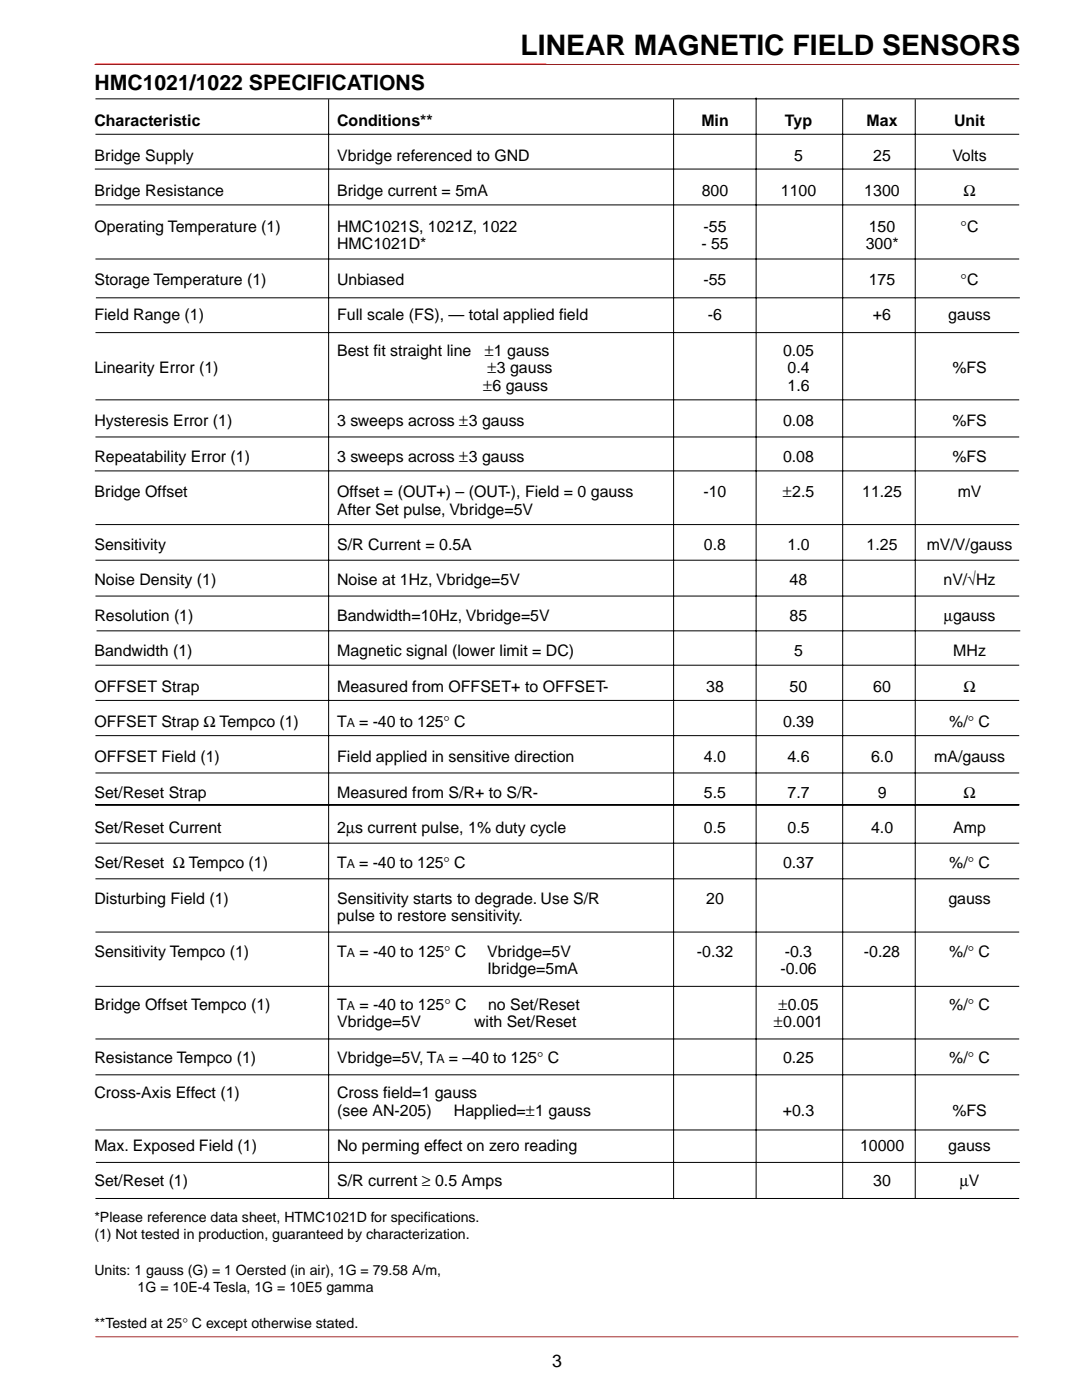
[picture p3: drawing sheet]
<svg xmlns="http://www.w3.org/2000/svg" width="216mm" height="279mm" viewBox="0 0 216 279" stroke-linecap="round" stroke-linejoin="round" font-family="sans-serif">
<defs><g id="words">
<text font-size="5.6" x="103.9" y="11">LINEAR MAGNETIC FIELD SENSORS</text>
<text font-size="4.2" x="18.8" y="18">HMC1021/1022 SPECIFICATIONS</text>
<text font-size="3.5" x="110.2" y="272.9">3</text>
<g font-size="3.2">
<text x="18.8" y="25.1">Characteristic</text>
<text x="67.3" y="25.1">Conditions**</text>
<text x="140" y="25.1">Min</text>
<text x="156.6" y="25.1">Typ</text>
<text x="172.9" y="25.1">Max</text>
<text x="190.4" y="25.1">Unit</text>
<text x="18.8" y="32.2">Bridge Supply</text>
<text x="67.3" y="32.2">Vbridge referenced to GND</text>
<text x="158.5" y="32.2">5</text>
<text x="174.2" y="32.2">25</text>
<text x="190.1" y="32.2">Volts</text>
<text x="18.8" y="39.2">Bridge Resistance</text>
<text x="67.3" y="39.2">Bridge current = 5mA</text>
<text x="140" y="39.2">800</text>
<text x="155.8" y="39.2">1100</text>
<text x="172.5" y="39.2">1300</text>
<text x="192.3" y="39.2">Ω</text>
<text x="18.8" y="46.3">Operating Temperature (1)</text>
<text x="67.3" y="46.3">HMC1021S, 1021Z, 1022</text>
<text x="140.4" y="46.3">-55</text>
<text x="173.4" y="46.3">150</text>
<text x="191.7" y="46.3">°C</text>
<text x="67.3" y="49.8">HMC1021D*</text>
<text x="140" y="49.8">- 55</text>
<text x="172.8" y="49.8">300*</text>
<text x="18.8" y="56.9">Storage Temperature (1)</text>
<text x="67.3" y="56.9">Unbiased</text>
<text x="140.4" y="56.9">-55</text>
<text x="173.4" y="56.9">175</text>
<text x="191.7" y="56.9">°C</text>
<text x="18.8" y="63.9">Field Range (1)</text>
<text x="67.3" y="63.9">Full scale (FS), — total applied field</text>
<text x="141.3" y="63.9">-6</text>
<text x="174.2" y="63.9">+6</text>
<text x="189.2" y="63.9">gauss</text>
<text x="67.3" y="71">Best fit straight line</text>
<text x="96.7" y="71">±1 gauss</text>
<text x="156.3" y="71">0.05</text>
<text x="18.8" y="74.5">Linearity Error (1)</text>
<text x="97.3" y="74.5">±3 gauss</text>
<text x="157.1" y="74.5">0.4</text>
<text x="190" y="74.5">%FS</text>
<text x="96.4" y="78">±6 gauss</text>
<text x="157.1" y="78">1.6</text>
<text x="18.8" y="85.1">Hysteresis Error (1)</text>
<text x="67.3" y="85.1">3 sweeps across ±3 gauss</text>
<text x="156.3" y="85.1">0.08</text>
<text x="190" y="85.1">%FS</text>
<text x="18.8" y="92.1">Repeatability Error (1)</text>
<text x="67.3" y="92.1">3 sweeps across ±3 gauss</text>
<text x="156.3" y="92.1">0.08</text>
<text x="190" y="92.1">%FS</text>
<text x="18.8" y="99.2">Bridge Offset</text>
<text x="67.3" y="99.2">Offset = (OUT+) – (OUT-), Field = 0 gauss</text>
<text x="140.4" y="99.2">-10</text>
<text x="156.2" y="99.2">±2.5</text>
<text x="172" y="99.2">11.25</text>
<text x="191.1" y="99.2">mV</text>
<text x="67.3" y="102.7">After Set pulse, Vbridge=5V</text>
<text x="18.8" y="109.8">Sensitivity</text>
<text x="67.3" y="109.8">S/R Current = 0.5A</text>
<text x="140.5" y="109.8">0.8</text>
<text x="157.1" y="109.8">1.0</text>
<text x="172.9" y="109.8">1.25</text>
<text x="184.9" y="109.8">mV/V/gauss</text>
<text x="18.8" y="116.8">Noise Density (1)</text>
<text x="67.3" y="116.8">Noise at 1Hz, Vbridge=5V</text>
<text x="157.6" y="116.8">48</text>
<text x="188.3" y="116.8">nV/√Hz</text>
<text x="18.8" y="123.9">Resolution (1)</text>
<text x="67.3" y="123.9">Bandwidth=10Hz, Vbridge=5V</text>
<text x="157.6" y="123.9">85</text>
<text x="188.3" y="123.9">µgauss</text>
<text x="18.8" y="130.9">Bandwidth (1)</text>
<text x="67.3" y="130.9">Magnetic signal (lower limit = DC)</text>
<text x="158.5" y="130.9">5</text>
<text x="190.2" y="130.9">MHz</text>
<text x="18.8" y="138">OFFSET Strap</text>
<text x="67.3" y="138">Measured from OFFSET+ to OFFSET-</text>
<text x="140.9" y="138">38</text>
<text x="157.6" y="138">50</text>
<text x="174.2" y="138">60</text>
<text x="192.3" y="138">Ω</text>
<text x="18.8" y="145">OFFSET Strap Ω Tempco (1)</text>
<text x="67.3" y="145">T</text>
<text x="71.7" y="145">= -40 to 125° C</text>
<text x="156.3" y="145">0.39</text>
<text x="189.4" y="145">%/° C</text>
<text x="18.8" y="152.1">OFFSET Field (1)</text>
<text x="67.3" y="152.1">Field applied in sensitive direction</text>
<text x="140.5" y="152.1">4.0</text>
<text x="157.1" y="152.1">4.6</text>
<text x="173.8" y="152.1">6.0</text>
<text x="186.4" y="152.1">mA/gauss</text>
<text x="18.8" y="159.2">Set/Reset Strap</text>
<text x="67.3" y="159.2">Measured from S/R+ to S/R-</text>
<text x="140.5" y="159.2">5.5</text>
<text x="157.1" y="159.2">7.7</text>
<text x="175.1" y="159.2">9</text>
<text x="192.3" y="159.2">Ω</text>
<text x="18.8" y="166.2">Set/Reset Current</text>
<text x="67.3" y="166.2">2µs current pulse, 1% duty cycle</text>
<text x="140.5" y="166.2">0.5</text>
<text x="157.1" y="166.2">0.5</text>
<text x="173.8" y="166.2">4.0</text>
<text x="190.2" y="166.2">Amp</text>
<text x="18.8" y="173.3">Set/Reset Ω Tempco (1)</text>
<text x="67.3" y="173.3">T</text>
<text x="71.7" y="173.3">= -40 to 125° C</text>
<text x="156.3" y="173.3">0.37</text>
<text x="189.4" y="173.3">%/° C</text>
<text x="18.8" y="180.3">Disturbing Field (1)</text>
<text x="67.3" y="183.9">pulse to restore sensitivity.</text>
<text x="67.3" y="180.3">Sensitivity starts to degrade. Use S/R</text>
<text x="140.9" y="180.3">20</text>
<text x="189.2" y="180.3">gauss</text>
<text x="18.8" y="190.9">Sensitivity Tempco (1)</text>
<text x="67.3" y="190.9">T</text>
<text x="71.7" y="190.9">= -40 to 125° C</text>
<text x="97.2" y="190.9">Vbridge=5V</text>
<text x="139.1" y="190.9">-0.32</text>
<text x="156.6" y="190.9">-0.3</text>
<text x="172.4" y="190.9">-0.28</text>
<text x="189.4" y="190.9">%/° C</text>
<text x="97.3" y="194.4">Ibridge=5mA</text>
<text x="155.7" y="194.4">-0.06</text>
<text x="18.8" y="201.5">Bridge Offset Tempco (1)</text>
<text x="67.3" y="201.5">T</text>
<text x="71.7" y="201.5">= -40 to 125° C</text>
<text x="97.4" y="201.5">no Set/Reset</text>
<text x="155.3" y="201.5">±0.05</text>
<text x="189.4" y="201.5">%/° C</text>
<text x="67.3" y="205">Vbridge=5V</text>
<text x="94.6" y="205">with Set/Reset</text>
<text x="154.4" y="205">±0.001</text>
<text x="18.8" y="212.1">Resistance Tempco (1)</text>
<text x="67.3" y="212.1">Vbridge=5V, T</text>
<text x="89.6" y="212.1">= –40 to 125° C</text>
<text x="156.3" y="212.1">0.25</text>
<text x="189.4" y="212.1">%/° C</text>
<text x="18.8" y="219.1">Cross-Axis Effect (1)</text>
<text x="67.3" y="219.1">Cross field=1 gauss</text>
<text x="67.3" y="222.7">(see AN-205)</text>
<text x="90.6" y="222.7">Happlied=±1 gauss</text>
<text x="156.2" y="222.7">+0.3</text>
<text x="190" y="222.7">%FS</text>
<text x="18.8" y="229.7">Max. Exposed Field (1)</text>
<text x="67.3" y="229.7">No perming effect on zero reading</text>
<text x="171.6" y="229.7">10000</text>
<text x="189.2" y="229.7">gauss</text>
<text x="18.8" y="236.8">Set/Reset (1)</text>
<text x="67.3" y="236.8">S/R current ≥ 0.5 Amps</text>
<text x="174.2" y="236.8">30</text>
<text x="191.5" y="236.8">µV</text>
</g>
<g font-size="2.8">
<text x="18.8" y="243.8">*Please reference data sheet, HTMC1021D for specifications.</text>
<text x="18.8" y="247.4">(1) Not tested in production, guaranteed by characterization.</text>
<text x="18.8" y="254.4">Units: 1 gauss (G) = 1 Oersted (in air), 1G = 79.58 A/m,</text>
<text x="27.5" y="257.9">1G = 10E-4 Tesla, 1G = 10E5 gamma</text>
<text x="18.8" y="265">**Tested at 25° C except otherwise stated.</text>
</g>
<g font-size="2.5">
<text x="69.2" y="145">A</text>
<text x="69.2" y="173.3">A</text>
<text x="69.2" y="190.9">A</text>
<text x="69.2" y="201.5">A</text>
<text x="87.1" y="212.1">A</text>
</g>
</g></defs>
<path d="M18.8 12.9h184.6M19 12.8h90M19 266.8h184.2" fill="none" stroke="#fe0003" stroke-width=".2"/>
<g fill="none" stroke="#000" stroke-width=".2">
<path d="M19 19.7h184.4M65.6 19.9v219.4M134.4 19.9v219.4M150.9 19.5v219.7M168.1 19.9v219.4M182.6 19.9v219.4M18.9 33.7h184.4M19 26.8h184.4M19 40.9h184.4M19 51.7h184.4M19.1 59.4h184.4M19 79.8h184.4"/>
<path d="M19 66.4h184.4M18.9 94h184.4M19 87.2h184.4M19 104.7h184.4M19 111.8h184.4M19 119h184.4M19 132.8h184.4M19 139.8h184.4M19.3 125.9h184.3M19 146.8h184.4M19 154.3h184.4M19 160.6h184.4"/>
<path d="M19 168.3h184.4M19 175.4h184.4M19 186h184.4M19 196.8h184.4M19 207.3h184.4M19 214.5h184.4M19 225.5h184.4M19 239.2h184.4M19.1 232h184.4"/>
</g>
<use href="#words"/>
</svg>
